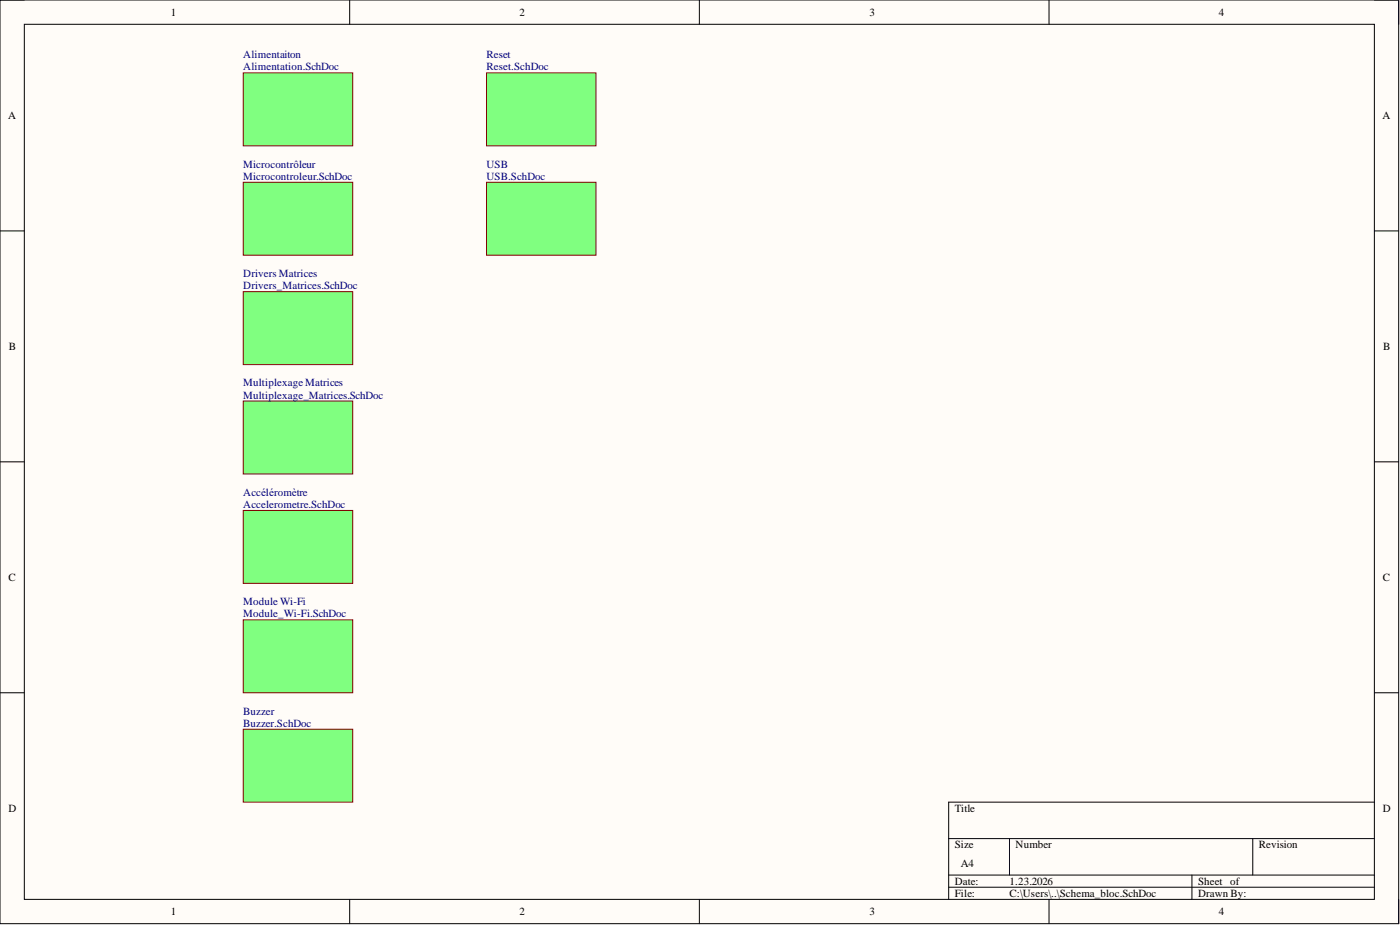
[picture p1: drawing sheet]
<svg xmlns="http://www.w3.org/2000/svg" width="292mm" height="193mm" viewBox="0 0 292 193" stroke-linecap="round" stroke-linejoin="round" font-family="sans-serif">
<defs><g id="words">
<g font-size="2.3">
<text x="35.6" y="3.3">1</text>
<text x="108.4" y="3.3">2</text>
<text x="181.4" y="3.3">3</text>
<text x="254.3" y="3.3">4</text>
<text x="1.7" y="24.8">A</text>
<text x="288.4" y="24.8">A</text>
<text x="1.9" y="73">B</text>
<text x="288.6" y="73">B</text>
<text x="1.8" y="121.2">C</text>
<text x="288.5" y="121.2">C</text>
<text x="1.8" y="169.4">D</text>
<text x="199.2" y="169.4">Title</text>
<text x="288.5" y="169.4">D</text>
<text x="199.2" y="177">Size</text>
<text x="211.9" y="177">Number</text>
<text x="262.6" y="177">Revision</text>
<text x="199.2" y="184.6">Date:</text>
<text x="200.5" y="180.8">A4</text>
<text x="210.6" y="184.6">1.23.2026</text>
<text x="250" y="184.6">Sheet of</text>
<text x="35.6" y="190.9">1</text>
<text x="108.4" y="190.9">2</text>
<text x="181.4" y="190.9">3</text>
<text x="199.2" y="187.1">File:</text>
<text x="210.6" y="187.1">C:\Users\..\Schema_bloc.SchDoc</text>
<text x="250" y="187.1">Drawn By:</text>
<text x="254.3" y="190.9">4</text>
</g>
<g font-size="2.3" fill="#000080">
<text x="50.8" y="12.2">Alimentaiton</text>
<text x="50.8" y="14.7">Alimentation.SchDoc</text>
<text x="101.5" y="12.2">Reset</text>
<text x="101.5" y="14.7">Reset.SchDoc</text>
<text x="50.8" y="35">Microcontrôleur</text>
<text x="101.5" y="35">USB</text>
<text x="50.8" y="37.5">Microcontroleur.SchDoc</text>
<text x="101.5" y="37.5">USB.SchDoc</text>
<text x="50.8" y="57.8">Drivers Matrices</text>
<text x="50.8" y="60.3">Drivers_Matrices.SchDoc</text>
<text x="50.8" y="80.6">Multiplexage Matrices</text>
<text x="50.8" y="83.2">Multiplexage_Matrices.SchDoc</text>
<text x="50.8" y="103.4">Accéléromètre</text>
<text x="50.8" y="106">Accelerometre.SchDoc</text>
<text x="50.8" y="126.3">Module Wi-Fi</text>
<text x="50.8" y="128.8">Module_Wi-Fi.SchDoc</text>
<text x="50.8" y="149.1">Buzzer</text>
<text x="50.8" y="151.6">Buzzer.SchDoc</text>
</g>
</g></defs>
<path d="M0 0h291.8v192.7h-291.8z" fill-rule="evenodd" fill="#fffcf8"/>
<path d="M0 0h291.8v192.7h-291.8z" fill="none" stroke="#000" stroke-width=".21"/>
<path d="M5.1 5.1h281.7v182.5h-281.7z" fill-rule="evenodd" fill="#fffcf8"/>
<g fill="none" stroke="#000" stroke-width=".21">
<path d="M0 0h5.1M73 0v5.1M145.9 0v5.1M218.9 0v5.1M286.8 0h5v5.1M5.1 5.1h281.7v182.5h-281.7zM0 48.2h5.1M286.8 48.2h5M0 96.3h5.1M286.8 96.3h5M0 144.5h5.1M286.8 144.5h5"/>
<path d="M197.9 174.9h88.9M210.6 174.9v7.7M261.4 174.9v7.7M286.8 167.3h-88.9v20.3M73 187.6v5.1M145.9 187.6v5.1M197.9 182.6h88.9M197.9 185.1h88.9M218.9 187.6v5.1M248.7 182.6v5M291.8 187.6v5.1"/>
</g>
<path d="M50.8 15.2h22.8v15.2h-22.8z" fill-rule="evenodd" fill="#80ff80"/>
<path d="M50.8 15.2h22.8v15.2h-22.8z" fill="none" stroke="#800000" stroke-width=".21"/>
<path d="M50.8 38h22.8v15.2h-22.8z" fill-rule="evenodd" fill="#80ff80"/>
<path d="M50.8 38h22.8v15.2h-22.8z" fill="none" stroke="#800000" stroke-width=".21"/>
<path d="M50.8 60.8h22.8v15.3h-22.8z" fill-rule="evenodd" fill="#80ff80"/>
<path d="M50.8 60.8h22.8v15.3h-22.8z" fill="none" stroke="#800000" stroke-width=".21"/>
<path d="M50.8 83.7h22.8v15.2h-22.8z" fill-rule="evenodd" fill="#80ff80"/>
<path d="M50.8 83.7h22.8v15.2h-22.8z" fill="none" stroke="#800000" stroke-width=".21"/>
<path d="M50.8 106.5h22.8v15.2h-22.8z" fill-rule="evenodd" fill="#80ff80"/>
<path d="M50.8 106.5h22.8v15.2h-22.8z" fill="none" stroke="#800000" stroke-width=".21"/>
<path d="M50.8 129.3h22.8v15.2h-22.8z" fill-rule="evenodd" fill="#80ff80"/>
<path d="M50.8 129.3h22.8v15.2h-22.8z" fill="none" stroke="#800000" stroke-width=".21"/>
<path d="M50.8 152.1h22.8v15.2h-22.8z" fill-rule="evenodd" fill="#80ff80"/>
<path d="M50.8 152.1h22.8v15.2h-22.8z" fill="none" stroke="#800000" stroke-width=".21"/>
<path d="M101.5 15.2h22.8v15.2h-22.8z" fill-rule="evenodd" fill="#80ff80"/>
<path d="M101.5 15.2h22.8v15.2h-22.8z" fill="none" stroke="#800000" stroke-width=".21"/>
<path d="M101.5 38h22.8v15.2h-22.8z" fill-rule="evenodd" fill="#80ff80"/>
<path d="M101.5 38h22.8v15.2h-22.8z" fill="none" stroke="#800000" stroke-width=".21"/>
<use href="#words"/>
</svg>
